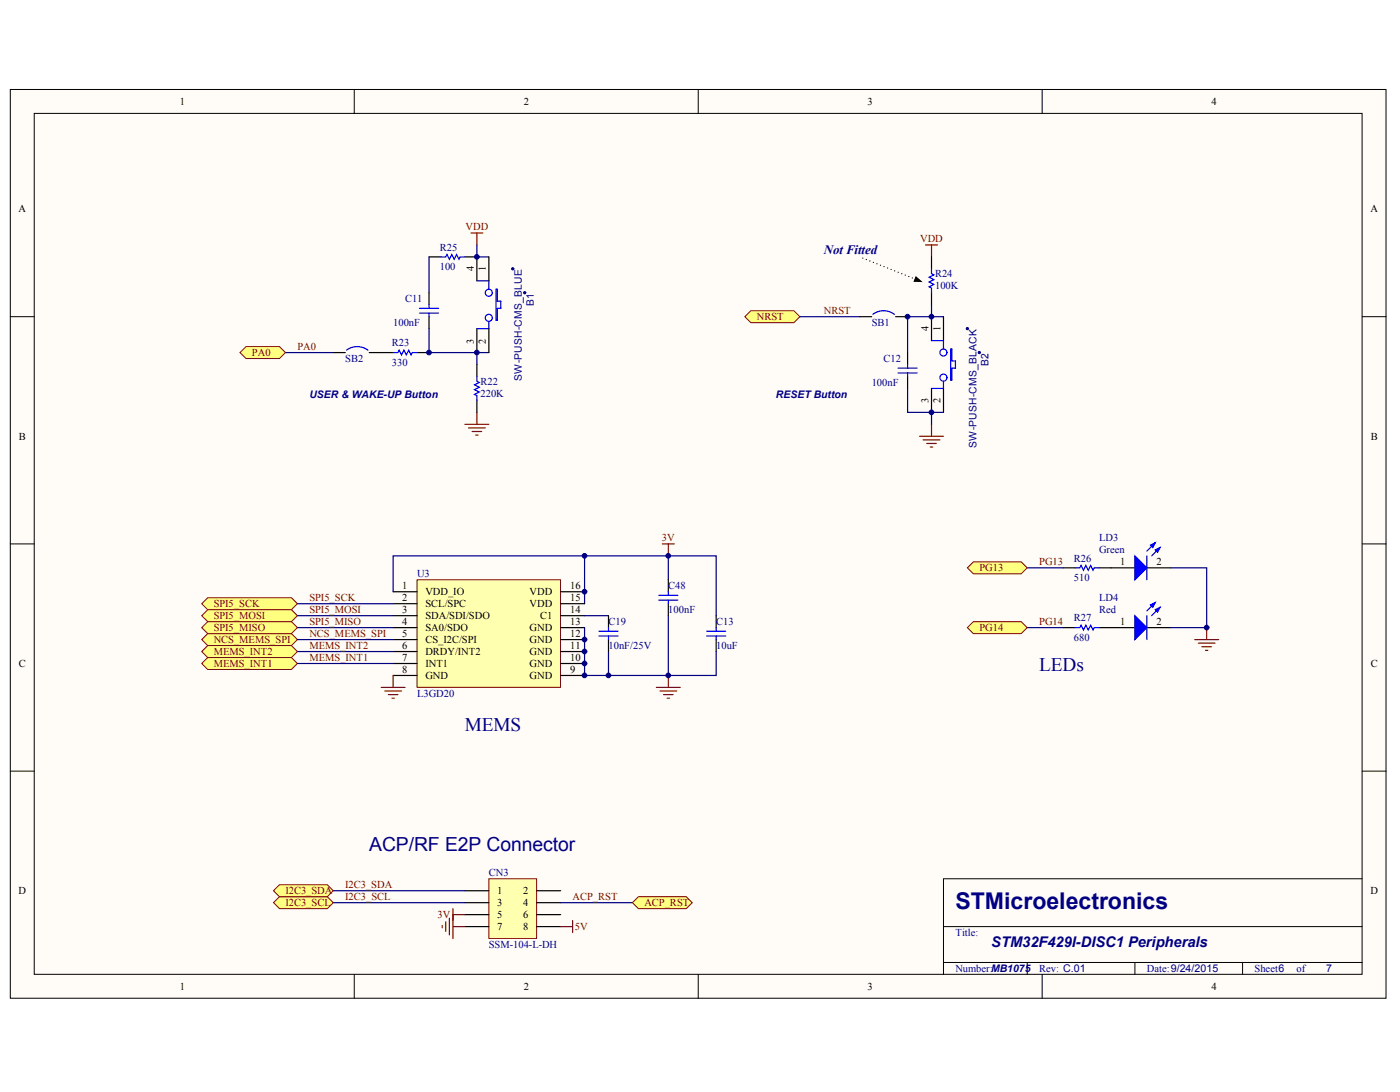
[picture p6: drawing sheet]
<svg xmlns="http://www.w3.org/2000/svg" width="258mm" height="201mm" viewBox="0 0 258 201" stroke-linecap="round" stroke-linejoin="round" font-family="sans-serif">
<defs><g id="words">
<text font-size="4.3" fill="#000080" x="176" y="167.4">STMicroelectronics</text>
<text font-size="3.6" fill="#000080" x="68" y="156.7">ACP/RF E2P Connector</text>
<g font-size="3.5" fill="#000080">
<text x="191.4" y="123.6">LEDs</text>
<text x="85.6" y="134.6">MEMS</text>
</g>
<text font-size="2.7" fill="#000080" x="182.6" y="174.4">STM32F429I-DISC1 Peripherals</text>
<text font-size="2.4" fill="#000080" x="151.8" y="46.8">Not Fitted</text>
<text font-size="2" fill="#000080" x="244.3" y="179">7</text>
<g font-size="1.9">
<text x="33.1" y="19.3">1</text>
<text x="96.5" y="19.3">2</text>
<text x="159.8" y="19.3">3</text>
<text x="223.2" y="19.3">4</text>
<text x="3.4" y="39.1">A</text>
<text x="252.4" y="39.1">A</text>
<text x="87.3" y="49.9" transform="rotate(-90 87.3 49.9)">4</text>
<text x="89.5" y="49.9" transform="rotate(-90 89.5 49.9)">1</text>
<text x="87.3" y="63.3" transform="rotate(-90 87.3 63.3)">3</text>
<text x="89.5" y="63.3" transform="rotate(-90 89.5 63.3)">2</text>
<text x="171" y="61" transform="rotate(-90 171 61)">4</text>
<text x="173.2" y="61" transform="rotate(-90 173.2 61)">1</text>
<text x="171" y="74.3" transform="rotate(-90 171 74.3)">3</text>
<text x="173.2" y="74.3" transform="rotate(-90 173.2 74.3)">2</text>
<text x="3.5" y="81">B</text>
<text x="252.5" y="81">B</text>
<text x="206.3" y="104.1">1</text>
<text x="213" y="104.1">2</text>
<text x="74.1" y="108.5">1</text>
<text x="74.1" y="112.9">3</text>
<text x="74.1" y="110.7">2</text>
<text x="78.4" y="109.6">VDD_IO</text>
<text x="78.4" y="114">SDA/SDI/SDO</text>
<text x="78.4" y="111.8">SCL/SPC</text>
<text x="97.5" y="109.6">VDD</text>
<text x="97.5" y="111.8">VDD</text>
<text x="99.5" y="114">C1</text>
<text x="105" y="112.9">14</text>
<text x="105" y="108.5">16</text>
<text x="105" y="110.7">15</text>
<text x="74.1" y="117.3">5</text>
<text x="74.1" y="119.5">6</text>
<text x="74.1" y="115.1">4</text>
<text x="78.4" y="118.4">CS_I2C/SPI</text>
<text x="78.4" y="116.2">SA0/SDO</text>
<text x="97.6" y="116.2">GND</text>
<text x="97.6" y="118.4">GND</text>
<text x="105" y="115.1">13</text>
<text x="105" y="119.5">11</text>
<text x="105" y="117.3">12</text>
<text x="206.3" y="115.1">1</text>
<text x="213" y="115.1">2</text>
<text x="3.5" y="122.8">C</text>
<text x="74.1" y="123.9">8</text>
<text x="74.1" y="121.7">7</text>
<text x="78.4" y="125">GND</text>
<text x="78.4" y="122.8">INT1</text>
<text x="78.4" y="120.6">DRDY/INT2</text>
<text x="97.6" y="125">GND</text>
<text x="97.6" y="122.8">GND</text>
<text x="97.6" y="120.6">GND</text>
<text x="105" y="123.9">9</text>
<text x="105" y="121.7">10</text>
<text x="252.5" y="122.8">C</text>
<text x="3.4" y="164.6">D</text>
<text x="91.6" y="164.6">1</text>
<text x="91.6" y="166.8">3</text>
<text x="96.3" y="164.6">2</text>
<text x="96.3" y="166.8">4</text>
<text x="252.4" y="164.6">D</text>
<text x="91.6" y="169">5</text>
<text x="91.6" y="171.3">7</text>
<text x="96.3" y="169">6</text>
<text x="96.3" y="171.3">8</text>
<text x="33.1" y="182.3">1</text>
<text x="96.5" y="182.3">2</text>
<text x="159.8" y="182.3">3</text>
<text x="223.2" y="182.3">4</text>
</g>
<g font-size="1.9" fill="#000080">
<text x="81" y="46.2">R25</text>
<text x="81" y="49.7">100</text>
<text x="172.2" y="51">R24</text>
<text x="172.2" y="53.2">100K</text>
<text x="74.6" y="55.6">C11</text>
<text x="98.4" y="56.3" transform="rotate(-90 98.4 56.3)">B1</text>
<text x="72.2" y="63.8">R23</text>
<text x="72.4" y="60">100nF</text>
<text x="160.6" y="60">SB1</text>
<text x="63.6" y="66.7">SB2</text>
<text x="72.2" y="67.3">330</text>
<text x="88.5" y="70.8">R22</text>
<text x="96.1" y="70.1" transform="rotate(-90 96.1 70.1)">SW-PUSH-CMS_BLUE</text>
<text x="160.6" y="71.1">100nF</text>
<text x="162.8" y="66.7">C12</text>
<text x="182.1" y="67.3" transform="rotate(-90 182.1 67.3)">B2</text>
<text x="57" y="73.3">USER &amp; WAKE-UP Button</text>
<text x="88.5" y="73">220K</text>
<text x="142.9" y="73.3">RESET Button</text>
<text x="179.9" y="82.4" transform="rotate(-90 179.9 82.4)">SW-PUSH-CMS_BLACK</text>
<text x="202.4" y="99.7">LD3</text>
<text x="202.4" y="101.9">Green</text>
<text x="76.8" y="106.3">U3</text>
<text x="197.8" y="103.4">R26</text>
<text x="197.8" y="106.9">510</text>
<text x="123.1" y="108.5">C48</text>
<text x="123.1" y="112.9">100nF</text>
<text x="202.4" y="110.7">LD4</text>
<text x="202.4" y="112.9">Red</text>
<text x="112.1" y="115.1">C19</text>
<text x="112.1" y="119.5">10nF/25V</text>
<text x="131.9" y="115.1">C13</text>
<text x="131.9" y="119.5">10uF</text>
<text x="197.8" y="114.4">R27</text>
<text x="197.8" y="118">680</text>
<text x="76.8" y="128.3">L3GD20</text>
<text x="90" y="161.3">CN3</text>
<text x="176" y="172.4">Title:</text>
<text x="90" y="174.6">SSM-104-L-DH</text>
<text x="176" y="179">Number:MB1075</text>
<text x="191.4" y="179">Rev: C.01</text>
<text x="211.3" y="179">Date:9/24/2015</text>
<text x="231.1" y="179">Sheet6</text>
<text x="238.8" y="179">of</text>
</g>
<g font-size="1.9" fill="#800000">
<text x="85.7" y="42.4">VDD</text>
<text x="169.5" y="44.6">VDD</text>
<text x="139.4" y="58.9">NRST</text>
<text x="151.8" y="57.8">NRST</text>
<text x="46.4" y="65.5">PA0</text>
<text x="54.8" y="64.4">PA0</text>
<text x="121.9" y="99.7">3V</text>
<text x="180.4" y="105.2">PG13</text>
<text x="191.4" y="104.1">PG13</text>
<text x="39.4" y="111.8">SPI5_SCK</text>
<text x="39.4" y="114">SPI5_MOSI</text>
<text x="57" y="110.7">SPI5_SCK</text>
<text x="57" y="112.9">SPI5_MOSI</text>
<text x="39.4" y="118.4">NCS_MEMS_SPI</text>
<text x="39.4" y="116.2">SPI5_MISO</text>
<text x="57" y="117.3">NCS_MEMS_SPI</text>
<text x="57" y="115.1">SPI5_MISO</text>
<text x="57" y="119.5">MEMS_INT2</text>
<text x="180.4" y="116.2">PG14</text>
<text x="191.4" y="115.1">PG14</text>
<text x="39.4" y="122.8">MEMS_INT1</text>
<text x="39.4" y="120.6">MEMS_INT2</text>
<text x="57" y="121.7">MEMS_INT1</text>
<text x="52.6" y="166.8">I2C3_SCL</text>
<text x="52.6" y="164.6">I2C3_SDA</text>
<text x="63.6" y="163.5">I2C3_SDA</text>
<text x="63.6" y="165.7">I2C3_SCL</text>
<text x="105.5" y="165.7">ACP_RST</text>
<text x="118.7" y="166.8">ACP_RST</text>
<text x="80.6" y="169">3V</text>
<text x="105.9" y="171.3">5V</text>
</g>
</g></defs>
<g fill="#fffcf8" stroke="#000" stroke-width=".18">
<path d="M1.9 16.5h253.4v167.3h-253.4z"/>
<path d="M6.3 20.9h244.6v158.5h-244.6z"/>
</g>
<g fill="none" stroke="#000" stroke-width=".18">
<path d="M65.3 16.5v4.4M128.6 16.5v4.4M192 16.5v4.4M1.9 58.3h4.4M250.9 58.3h4.4M1.9 100.2h4.4M250.9 100.2h4.4M1.9 142h4.4M250.9 142h4.4M65.3 179.4v4.4M128.6 179.4v4.4M173.8 170.6h77.1"/>
<path d="M173.8 177.2h77.1M189.2 177.2v2.2M192 179.4v4.4M209 177.2v2.2M228.9 177.2v2.2M250.9 161.8h-77.1v17.6"/>
</g>
<path d="M86.7 42.9h2.2M87.8 42.9v2.2M85.6 78.1h4.4M86.3 78.8h3.1M87 79.5h1.7M87.8 75.9v2.2M87.6 80.1h.5" fill="none" stroke="#800000" stroke-width=".22"/>
<path d="M79 47.3v6.6M52.6 64.9h8.8M79 60.5v4.4h8.8M90 64.9h-2.2v2.2" fill="none" stroke="#000080" stroke-width=".22"/>
<path d="M61.4 64.9h2.2M68 64.9h2.2" fill="none" stroke="#000" stroke-width=".22"/>
<path d="M63.8 64.5a3.3 3.3 0 0 1 4 0" fill="none" stroke="#00f" stroke-width=".22"/>
<path d="M44.2 64.9l1.1-1.1h6.2l1.1 1.1-1.1 1.1h-6.2z" fill-rule="evenodd" fill="#ffff80" stroke="#800000" stroke-width=".18"/>
<path d="M87.8 45.1v2.2h2.2" fill="none" stroke="#000080" stroke-width=".22"/>
<path d="M137.2 58.3l1.1-1.1h7.9l1.1 1.1-1.1 1.1h-7.9z" fill-rule="evenodd" fill="#ffff80" stroke="#800000" stroke-width=".18"/>
<path d="M170.5 45.1h2.2M171.6 45.1v2.2M171.6 78.1v2.2M169.4 80.3h4.4M170 81h3.1M170.7 81.7h1.8M171.4 82.3h.4" fill="none" stroke="#800000" stroke-width=".22"/>
<path d="M147.3 58.3h11.1M171.6 56.1v2.2M173.8 58.3h-6.6v6.6M167.2 71.5v4.4h4.4M173.8 75.9h-2.2v2.2" fill="none" stroke="#000080" stroke-width=".22"/>
<path d="M158.4 58.3h2.2M165 58.3h2.2" fill="none" stroke="#000" stroke-width=".22"/>
<path d="M160.8 57.9a3.3 3.3 0 0 1 3.9 0" fill="none" stroke="#00f" stroke-width=".22"/>
<path d="M169.4 51.7l-11-4.4" fill="none" stroke="#000" stroke-width=".22" stroke-dasharray="0 .7"/>
<path d="M168.7 51l1 .8h-1.3z" fill="#000" stroke="#000" stroke-width=".18"/>
<path d="M37.2 122.2l1.1-1.1h15.4l1.1 1.1-1.1 1.1h-15.4z" fill-rule="evenodd" fill="#ffff80" stroke="#800000" stroke-width=".18"/>
<path d="M122 100.2h2.2M123.1 100.2v2.2" fill="none" stroke="#800000" stroke-width=".22"/>
<path d="M72.4 109v-6.6h35.3v8.8" fill="none" stroke="#000080" stroke-width=".22"/>
<path d="M37.2 117.8l1.1-1.1h15.4l1.1 1.1-1.1 1.1h-15.4z" fill-rule="evenodd" fill="#ffff80" stroke="#800000" stroke-width=".18"/>
<path d="M76.8 106.8h26.4v19.8h-26.4z" fill="#ffffb0" stroke="#800000" stroke-width=".18"/>
<g fill="none" stroke="#000" stroke-width=".22">
<path d="M72.4 109h4.4M72.4 115.6h4.4M72.4 113.4h4.4M72.4 117.8h4.4M72.4 120h4.4M72.4 111.2h4.4M103.3 109h4.4M103.3 115.6h4.4M103.3 113.4h4.4M103.3 117.8h4.4M103.3 120h4.4M103.3 111.2h4.4"/>
<path d="M112.1 113.4v2.2M112.1 117.8v2.2M131.9 113.4v2.2M131.9 117.8v2.2M72.4 124.4h4.4M72.4 122.2h4.4M103.3 124.4h4.4M103.3 122.2h4.4"/>
</g>
<path d="M54.8 111.2h17.6M54.8 113.4h17.6M54.8 115.6h17.6M54.8 117.8h17.6M54.8 120h17.6M107.7 102.4h15.4v4.4M107.7 113.4h4.4M112.1 120v4.4M123.1 113.4v11h-15.4v-8.8M123.1 102.4h8.8v11M131.9 120v4.4h-8.8M54.8 122.2h17.6" fill="none" stroke="#000080" stroke-width=".22"/>
<path d="M70.2 126.6h4.4M70.9 127.2h3.1M71.5 127.9h1.8M72.2 128.6h.4M72.4 124.4v2.2M120.9 126.6h4.4M121.6 127.2h3M122.2 127.9h1.8M122.9 128.6h.4M123.1 124.4v2.2" fill="none" stroke="#800000" stroke-width=".22"/>
<path d="M110.3 116.2h3.5M110.3 117.1h3.5M112.1 115.6v.6M112.1 117.1v.7M130.2 116.2h3.5M130.2 117.1h3.5M131.9 115.6v.6M131.9 117.1v.7" fill="none" stroke="#00f" stroke-width=".22"/>
<g fill="#ffff80" stroke="#800000" stroke-width=".18">
<path d="M37.2 120l1.1-1.1h15.4l1.1 1.1-1.1 1.1h-15.4z" fill-rule="evenodd"/>
<path d="M37.2 111.2l1.1-1.1h15.4l1.1 1.1-1.1 1.1h-15.4z" fill-rule="evenodd"/>
<path d="M37.2 115.6l1.1-1.1h15.4l1.1 1.1-1.1 1.1h-15.4z" fill-rule="evenodd"/>
<path d="M37.2 113.4l1.1-1.1h15.4l1.1 1.1-1.1 1.1h-15.4z" fill-rule="evenodd"/>
</g>
<path d="M90 161.8h8.8v11h-8.8z" fill="#ffffb0" stroke="#800000" stroke-width=".18"/>
<path d="M85.6 164h4.4M85.6 166.2h4.4M85.6 168.4h4.4M85.6 170.6h4.4M98.9 164h4.4M98.9 166.2h4.4M98.9 168.4h4.4M98.9 170.6h4.4" fill="none" stroke="#000" stroke-width=".22"/>
<path d="M61.4 164h24.2M61.4 166.2h24.2M103.3 166.2h13.2" fill="none" stroke="#000080" stroke-width=".22"/>
<path d="M81.5 170.4v.4M82.1 169.7v1.8M82.8 169.1v3.1M83.4 167.3v5.5M83.4 168.4h2.2M83.4 170.6h2.2M103.3 170.6h2.2M105.5 169.5v2.2" fill="none" stroke="#800000" stroke-width=".22"/>
<g fill="#ffff80" stroke="#800000" stroke-width=".18">
<path d="M116.5 166.2l1.1-1.1h8.8l1.1 1.1-1.1 1.1h-8.8z" fill-rule="evenodd"/>
<path d="M50.4 166.2l1.1-1.1h8.8l1.1 1.1-1.1 1.1h-8.8z" fill-rule="evenodd"/>
<path d="M50.4 164l1.1-1.1h8.8l1.1 1.1-1.1 1.1h-8.8z" fill-rule="evenodd"/>
</g>
<path d="M79 47.3h2.2M85.6 47.3h2.2M171.6 47.3v2.2M171.6 53.9v2.2M70.2 64.9h2.2M76.8 64.9h2.2M87.8 67.1v2.2M87.8 73.7v2.2M204.6 115.6h4.4M204.6 104.6h4.4M211.3 115.6h4.4M211.3 104.6h4.4" fill="none" stroke="#000" stroke-width=".22"/>
<path d="M81.2 47.3h.9l.2-.4 .5 .8 .4-.8 .5 .8 .4-.8 .4 .8 .3-.4h.8M171.6 49.5v.9l.4 .2-.9 .5 .9 .4-.9 .4 .9 .5-.9 .4 .5 .2v.9M72.4 64.9h.9l.2-.4 .5 .9 .4-.9 .4 .9 .5-.9 .4 .9 .2-.5h.9M87.8 69.3v.9l.5 .2-.9 .5 .9 .4-.9 .5 .9 .4-.9 .4 .4 .3v.8M212.8 99.9l-1.5 1.6M211.3 102.4v4.4M211.3 113.4v4.4M212.8 110.9l-1.5 1.6M213.7 111.8l-1.6 1.6M213.7 100.8l-1.6 1.6" fill="none" stroke="#00f" stroke-width=".22"/>
<g fill="#00f" stroke="#00f" stroke-width=".22">
<path d="M209 113.4l2.3 2.2-2.3 2.2z"/>
<path d="M212.8 112.3l.9-.5-.5 .9z"/>
<path d="M211.9 111.4l.9-.5-.4 .9z"/>
<path d="M209 102.4l2.3 2.2-2.3 2.2z"/>
<path d="M212.8 101.3l.9-.5-.5 .9z"/>
<path d="M211.9 100.4l.9-.5-.4 .9z"/>
</g>
<path d="M220.1 117.8h4.4M220.7 118.4h3.1M221.4 119.1h1.8M222.1 119.8h.4M222.3 115.6v2.2" fill="none" stroke="#800000" stroke-width=".22"/>
<path d="M189.2 104.6h6.6M189.2 115.6h6.6" fill="none" stroke="#000080" stroke-width=".22"/>
<g fill="#ffff80" stroke="#800000" stroke-width=".18">
<path d="M178.2 104.6l1.1-1.1h8.8l1.1 1.1-1.1 1.1h-8.8z" fill-rule="evenodd"/>
<path d="M178.2 115.6l1.1-1.1h8.8l1.1 1.1-1.1 1.1h-8.8z" fill-rule="evenodd"/>
</g>
<g fill="none" stroke="#000" stroke-width=".22">
<path d="M79 53.9v2.2M79 58.3v2.2M87.8 47.3v4.4M90 47.3v4.4M171.6 58.3v4.4M173.8 58.3v4.4M87.8 60.5v4.4M90 60.5v4.4M167.2 64.9v2.2M167.2 69.3v2.2M171.6 71.5v4.4M173.8 71.5v4.4"/>
<path d="M123.1 106.8v2.2M123.1 111.2v2.2M195.8 104.6h2.2M195.8 115.6h2.2M202.4 104.6h2.2M202.4 115.6h2.2"/>
</g>
<g fill="none" stroke="#00f" stroke-width=".22">
<path d="M77.3 56.8h3.5M77.3 57.7h3.5M79 56.1v.7M79 57.7v.6M87.8 51.7h2.2v1.6M90 59.2v1.3h-2.2M91.4 53.3h.2v2.2h.7v1.3h-.7v2.2h-.2zM165.4 67.8h3.5M165.4 68.7h3.5M167.2 67.1v.7M167.2 68.7v.6M171.6 62.7h2.2v1.6"/>
<path d="M173.8 70.2v1.3h-2.2M175.1 64.3h.2v2.2h.7v1.3h-.7v2.2h-.2zM121.3 109.6h3.6M121.3 110.5h3.6M123.1 109v.6M123.1 110.5v.7M198 104.6h.9l.2-.5 .5 .9 .4-.9 .5 .9 .4-.9 .4 .9 .3-.4h.8M198 115.6h.9l.2-.5 .5 .9 .4-.9 .5 .9 .4-.9 .4 .9 .3-.4h.8"/>
<circle cx="90" cy="58.5" r=".65"/>
<circle cx="90" cy="53.9" r=".65"/>
<circle cx="173.8" cy="69.5" r=".65"/>
<circle cx="173.8" cy="64.9" r=".65"/>
</g>
<path d="M215.7 104.6h6.6v11h-6.6" fill="none" stroke="#000080" stroke-width=".22"/>
<g fill="#000080" stroke="#000080" stroke-width=".18">
<circle cx="180.4" cy="64.9" r=".21"/>
<circle cx="178.2" cy="60.5" r=".21"/>
<circle cx="96.6" cy="53.9" r=".21"/>
<circle cx="94.4" cy="49.5" r=".21"/>
<circle cx="79" cy="64.9" r=".43"/>
<circle cx="87.8" cy="64.9" r=".43"/>
<circle cx="87.8" cy="47.3" r=".43"/>
<circle cx="107.7" cy="124.4" r=".43"/>
<circle cx="107.7" cy="122.2" r=".43"/>
<circle cx="107.7" cy="120" r=".43"/>
<circle cx="107.7" cy="117.8" r=".43"/>
<circle cx="107.7" cy="109" r=".43"/>
<circle cx="107.7" cy="102.3" r=".43"/>
<circle cx="112.1" cy="124.4" r=".43"/>
<circle cx="123.1" cy="124.4" r=".43"/>
<circle cx="123.1" cy="102.3" r=".43"/>
<circle cx="167.2" cy="58.3" r=".43"/>
<circle cx="171.6" cy="75.9" r=".43"/>
<circle cx="171.6" cy="58.3" r=".43"/>
<circle cx="222.3" cy="115.6" r=".43"/>
</g>
<use href="#words"/>
</svg>
